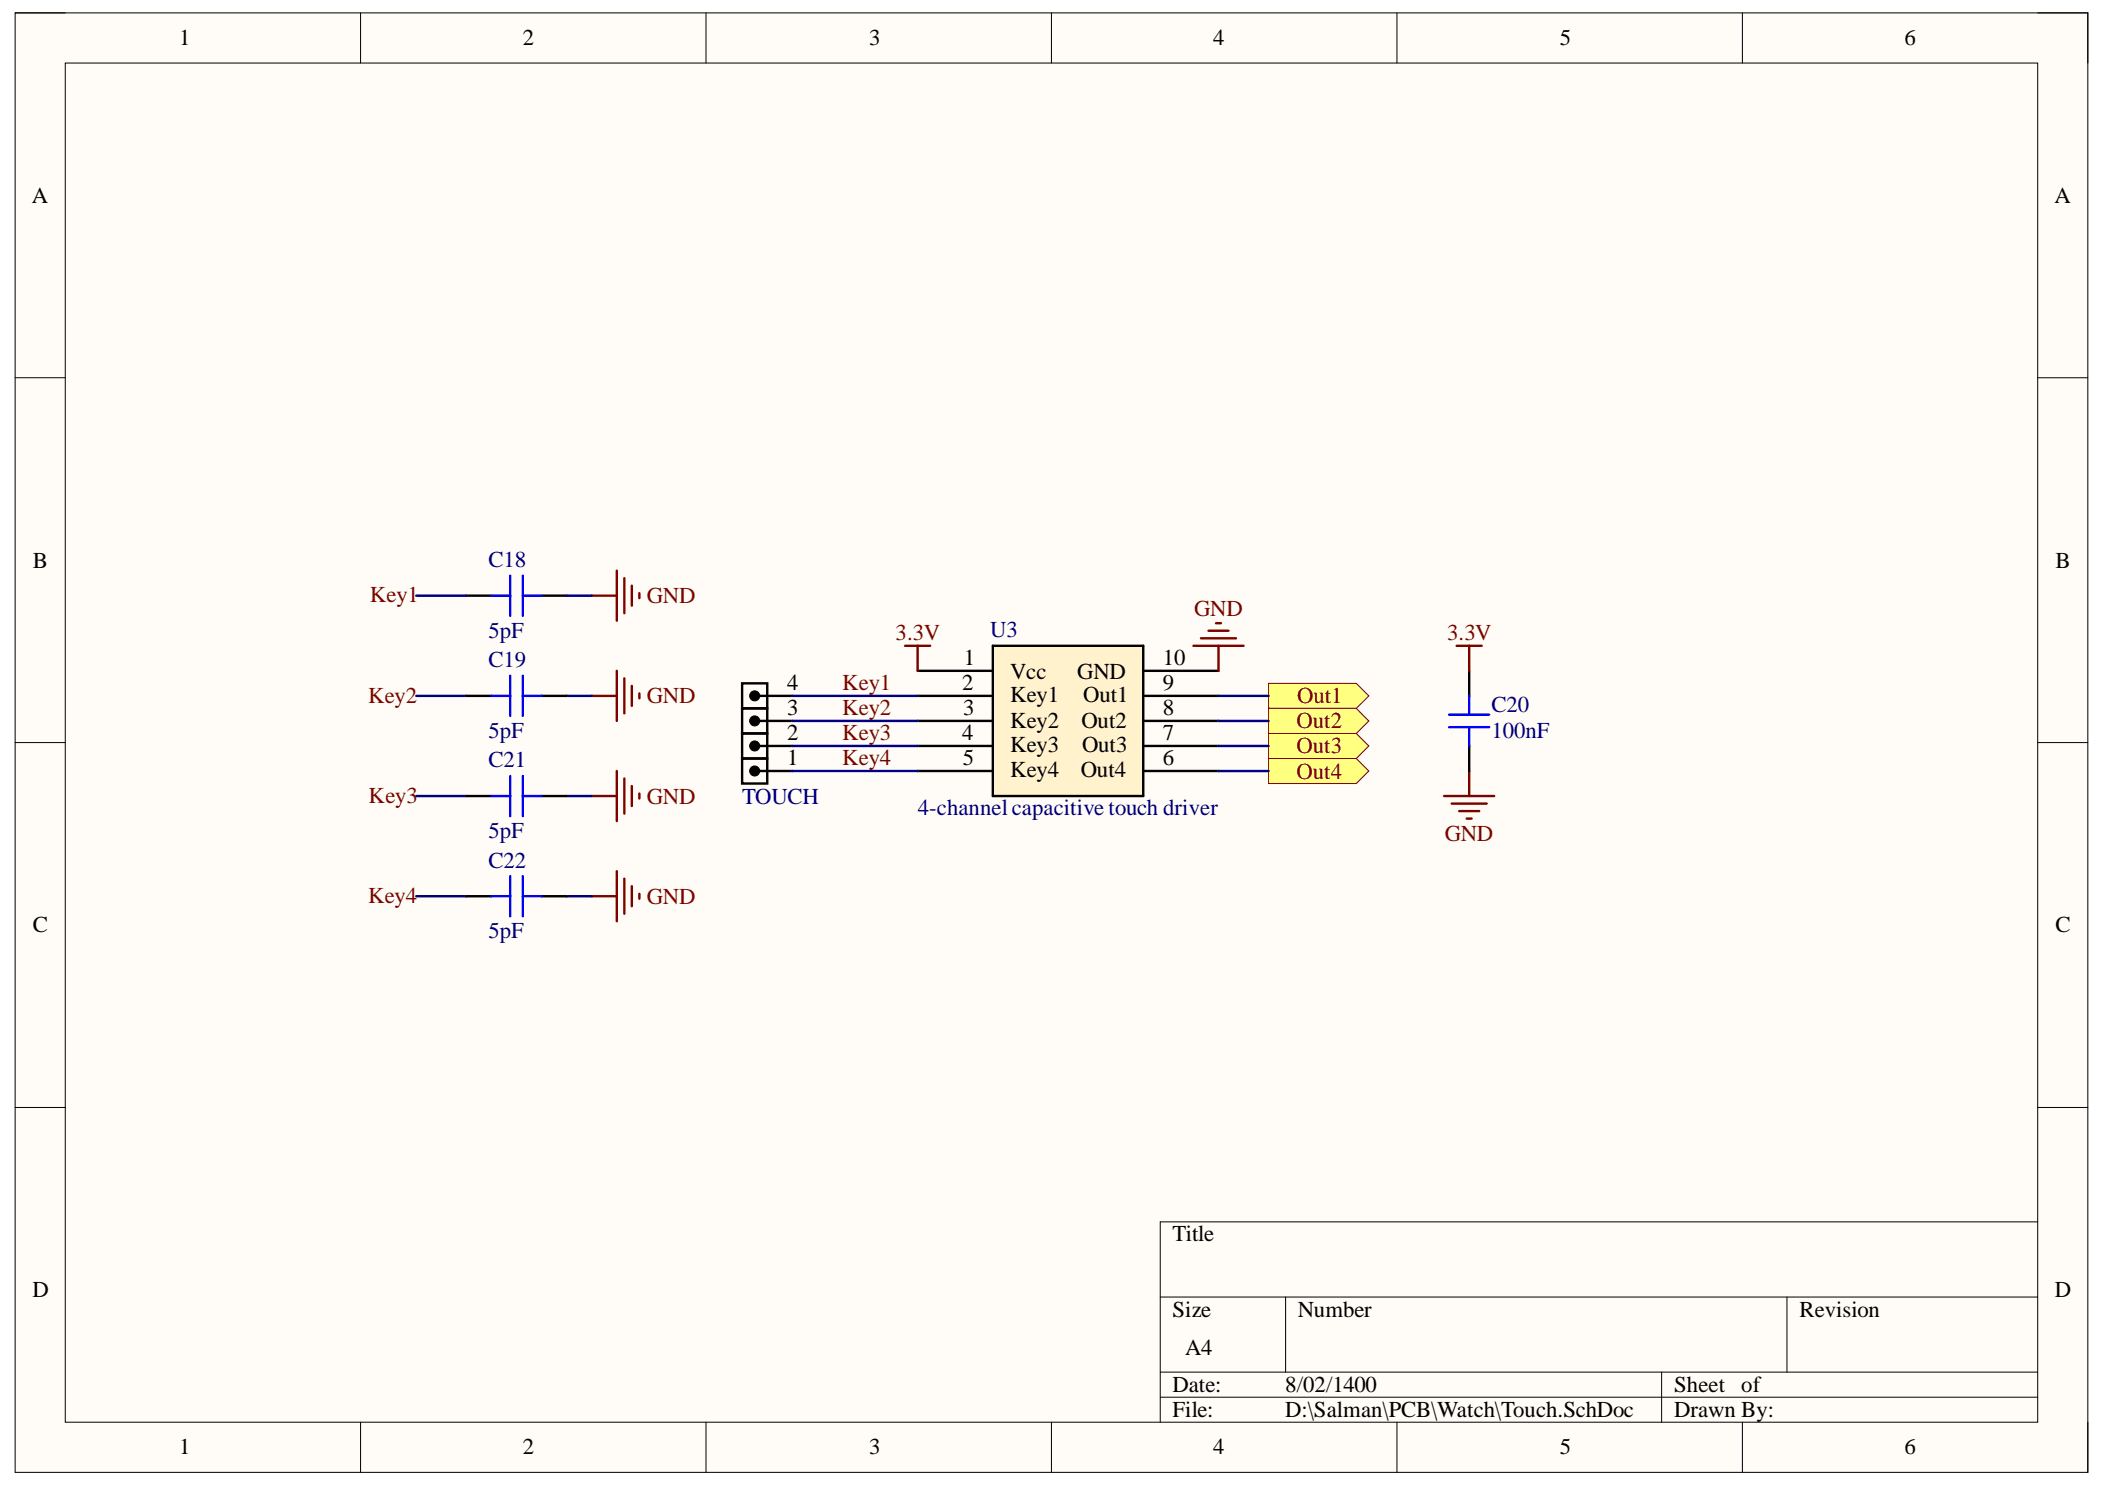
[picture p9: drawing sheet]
<svg xmlns="http://www.w3.org/2000/svg" width="297mm" height="210mm" viewBox="0 0 297 210" stroke-linecap="round" stroke-linejoin="round" font-family="sans-serif">
<defs><g id="words">
<g font-size="3.2">
<text x="25.3" y="6.3">1</text>
<text x="73.8" y="6.3">2</text>
<text x="122.7" y="6.3">3</text>
<text x="171.2" y="6.3">4</text>
<text x="220.1" y="6.3">5</text>
<text x="268.7" y="6.3">6</text>
<text x="4.5" y="28.6">A</text>
<text x="289.9" y="28.6">A</text>
<text x="4.7" y="80.1">B</text>
<text x="290.1" y="80.1">B</text>
<text x="136" y="93.8">1</text>
<text x="142.5" y="95.7">Vcc</text>
<text x="152" y="95.7">GND</text>
<text x="164.1" y="93.8">10</text>
<text x="111.1" y="100.9">3</text>
<text x="111.1" y="97.3">4</text>
<text x="135.8" y="97.3">2</text>
<text x="135.9" y="100.9">3</text>
<text x="142.5" y="99.1">Key1</text>
<text x="152.9" y="99.1">Out1</text>
<text x="164.1" y="100.9">8</text>
<text x="164.1" y="97.3">9</text>
<text x="111.1" y="107.9">1</text>
<text x="111.1" y="104.3">2</text>
<text x="135.8" y="104.3">4</text>
<text x="135.9" y="107.9">5</text>
<text x="142.5" y="102.6">Key2</text>
<text x="142.5" y="106.1">Key3</text>
<text x="152.6" y="102.6">Out2</text>
<text x="152.7" y="106.1">Out3</text>
<text x="164.1" y="107.9">6</text>
<text x="164.1" y="104.3">7</text>
<text x="142.5" y="109.7">Key4</text>
<text x="152.5" y="109.7">Out4</text>
<text x="4.7" y="131.5">C</text>
<text x="290.1" y="131.5">C</text>
<text x="165.5" y="175.1">Title</text>
<text x="4.6" y="183">D</text>
<text x="165.5" y="185.8">Size</text>
<text x="183.1" y="185.8">Number</text>
<text x="253.9" y="185.8">Revision</text>
<text x="290" y="183">D</text>
<text x="167.2" y="191.1">A4</text>
<text x="165.5" y="196.3">Date:</text>
<text x="181.4" y="196.3">8/02/1400</text>
<text x="236.3" y="196.3">Sheet</text>
<text x="245.7" y="196.3">of</text>
<text x="165.5" y="199.9">File:</text>
<text x="181.4" y="199.9">D:\Salman\PCB\Watch\Touch.SchDoc</text>
<text x="236.3" y="199.9">Drawn By:</text>
<text x="25.3" y="205.1">1</text>
<text x="73.8" y="205.1">2</text>
<text x="122.7" y="205.1">3</text>
<text x="171.2" y="205.1">4</text>
<text x="220.1" y="205.1">5</text>
<text x="268.7" y="205.1">6</text>
</g>
<g font-size="3.2" fill="#000080">
<text x="68.9" y="80">C18</text>
<text x="139.7" y="89.9">U3</text>
<text x="68.9" y="90.1">5pF</text>
<text x="68.9" y="94.1">C19</text>
<text x="210.5" y="100.4">C20</text>
<text x="68.9" y="104.2">5pF</text>
<text x="210.5" y="104.2">100nF</text>
<text x="68.9" y="108.2">C21</text>
<text x="104.7" y="113.4">TOUCH</text>
<text x="68.9" y="118.3">5pF</text>
<text x="129.5" y="115">4-channelcapacitive touch driver</text>
<text x="68.9" y="122.4">C22</text>
<text x="68.9" y="132.4">5pF</text>
</g>
<g font-size="3.2" fill="#800000">
<text x="52.2" y="85">Key1</text>
<text x="91.3" y="85.1">GND</text>
<text x="168.5" y="86.8">GND</text>
<text x="126.4" y="90.2">3.3V</text>
<text x="204.2" y="90.2">3.3V</text>
<text x="51.9" y="99.2">Key2</text>
<text x="91.3" y="99.2">GND</text>
<text x="118.8" y="97.3">Key1</text>
<text x="118.8" y="100.9">Key2</text>
<text x="183.1" y="99.2">Out1</text>
<text x="118.8" y="104.3">Key3</text>
<text x="118.8" y="107.9">Key4</text>
<text x="183" y="102.7">Out2</text>
<text x="183" y="106.3">Out3</text>
<text x="52" y="113.3">Key3</text>
<text x="91.3" y="113.4">GND</text>
<text x="183" y="109.8">Out4</text>
<text x="203.9" y="118.6">GND</text>
<text x="51.9" y="127.4">Key4</text>
<text x="91.3" y="127.5">GND</text>
</g>
</g></defs>
<path d="M2.1 1.8h292.5v205.9h-292.5z" fill-rule="evenodd" fill="#fffcf8"/>
<path d="M2.1 1.8h292.5v205.9h-292.5z" fill="none" stroke="#000" stroke-width=".14"/>
<path d="M9.2 8.9h278.3v191.7h-278.3z" fill-rule="evenodd" fill="#fffcf8"/>
<g fill="none" stroke="#000" stroke-width=".14">
<path d="M2.1 1.8h7.1M9.2 8.9h278.3v191.7h-278.3zM50.9 1.8v7.1M99.6 1.8v7.1M148.4 1.8v7.1M197.1 1.8v7.1M245.9 1.8v7.1M287.5 1.8h7.1v7.1M2.1 53.3h7.1M287.5 53.3h7.1M2.1 104.8h7.1M287.5 104.8h7.1"/>
<path d="M2.1 156.2h7.1M287.5 156.2h7.1M287.5 172.4h-123.8v28.2M163.7 183h123.8M163.7 193.6h123.8M163.7 197.1h123.8M181.4 183v10.6M234.5 193.6v7M252.2 183v10.6M50.9 200.6v7.1M99.6 200.6v7.1M148.4 200.6v7.1"/>
<path d="M197.1 200.6v7.1M245.9 200.6v7.1M294.6 200.6v7.1"/>
</g>
<path d="M140.1 91.1h21.2v21.2h-21.2z" fill-rule="evenodd" fill="#fff2cc"/>
<path d="M140.1 91.1h21.2v21.2h-21.2z" fill="none" stroke="#000" stroke-width=".14"/>
<path d="M129.5 98.2h10.6M129.5 94.6h10.6M140.1 91.1h21.2v21.2h-21.2zM161.3 98.2h10.6M161.3 94.6h10.6M129.5 101.7h10.6M129.5 105.2h10.6M129.5 108.8h10.6M161.3 101.7h10.6M161.3 105.2h10.6M161.3 108.8h10.6" fill="none" stroke="#000" stroke-width=".34"/>
<path d="M127.7 91.1h3.6M129.5 91.1v3.5M168.4 91.1h7.1M169.5 90h4.9M170.5 89h2.9M171.6 87.9h.7M171.9 91.1v3.5" fill="none" stroke="#800000" stroke-width=".34"/>
<path d="M179 96.4h12.4l1.8 1.8-1.8 1.7h-12.4z" fill-rule="evenodd" fill="#ffff80"/>
<path d="M179 96.4h12.4l1.8 1.8-1.8 1.7h-12.4z" fill="none" stroke="#800000" stroke-width=".14"/>
<path d="M179 99.9h12.4l1.8 1.8-1.8 1.8h-12.4z" fill-rule="evenodd" fill="#ffff80"/>
<path d="M179 99.9h12.4l1.8 1.8-1.8 1.8h-12.4z" fill="none" stroke="#800000" stroke-width=".14"/>
<path d="M179 103.5h12.4l1.8 1.7-1.8 1.8h-12.4z" fill-rule="evenodd" fill="#ffff80"/>
<path d="M179 103.5h12.4l1.8 1.7-1.8 1.8h-12.4z" fill="none" stroke="#800000" stroke-width=".14"/>
<path d="M179 107h12.4l1.8 1.8-1.8 1.7h-12.4z" fill-rule="evenodd" fill="#ffff80"/>
<path d="M179 107h12.4l1.8 1.8-1.8 1.7h-12.4z" fill="none" stroke="#800000" stroke-width=".14"/>
<g fill="none" stroke="#800000" stroke-width=".34">
<path d="M83.5 84h3.5M83.5 98.2h3.5M87 80.5v7.1M87 94.6v7.1M88.1 81.6v4.9M88.1 95.7v4.9M89.2 82.6v2.8M89.2 96.7v2.9M90.2 83.7v.7M90.2 97.8v.7M205.5 91.1h3.6M207.3 91.1v3.5"/>
<path d="M83.5 112.3h3.5M87 108.8v7M88.1 109.8v5M89.2 110.9v2.8M90.2 111.9v.7M203.8 112.3h7.1M204.8 113.4h5M205.9 114.4h2.8M207 115.5h.7M207.3 108.8v3.5M83.5 126.4h3.5M87 122.9v7.1"/>
<path d="M88.1 124v4.9M89.2 125v2.8M90.2 126.1v.7"/>
</g>
<g fill="none" stroke="#000" stroke-width=".34">
<path d="M65.8 98.2h3.5M65.8 84h3.5M76.4 98.2h3.6M76.4 84h3.6M104.7 99.9h3.6v3.6h-3.6zM104.7 96.4h3.6v3.5h-3.6zM107.2 98.2h4.6M207.3 94.6v3.6M65.8 112.3h3.5M76.4 112.3h3.6M104.7 107h3.6v3.5h-3.6zM104.7 103.5h3.6v3.5h-3.6z"/>
<path d="M107.2 108.8h4.6M107.2 105.2h4.6M107.2 101.7h4.6M207.3 105.2v3.6M65.8 126.4h3.5M76.4 126.4h3.6"/>
</g>
<g fill="#000">
<circle cx="106.5" cy="98.2" r=".71"/>
<circle cx="106.5" cy="101.7" r=".71"/>
<circle cx="106.5" cy="105.2" r=".71"/>
<circle cx="106.5" cy="108.8" r=".71"/>
</g>
<g fill="none" stroke="#000" stroke-width=".14">
<circle cx="106.5" cy="98.2" r=".71"/>
<circle cx="106.5" cy="101.7" r=".71"/>
<circle cx="106.5" cy="105.2" r=".71"/>
<circle cx="106.5" cy="108.8" r=".71"/>
</g>
<g fill="none" stroke="#00f" stroke-width=".34">
<path d="M69.3 84h2.7M69.3 98.2h2.7M72 81.2v5.7M72 95.3v5.7M73.8 84h2.6M73.8 81.2v5.7M73.8 95.3v5.7M73.8 98.2h2.6M207.3 98.2v2.6M69.3 112.3h2.7M72 109.5v5.6M73.8 109.5v5.6"/>
<path d="M73.8 112.3h2.6M204.5 100.8h5.6M204.5 102.6h5.6M207.3 102.6v2.6M69.3 126.4h2.7M72 123.6v5.7M73.8 123.6v5.7M73.8 126.4h2.6"/>
</g>
<g fill="none" stroke="#000080" stroke-width=".34">
<path d="M58.7 98.2h7.1M58.7 84h7.1M80 98.2h3.5M80 84h3.5M111.8 98.2h17.7M171.9 98.2h7.1M58.7 112.3h7.1M80 112.3h3.5M111.8 101.7h17.7M111.8 108.8h17.7M111.8 105.2h17.7M171.9 101.7h7.1"/>
<path d="M171.9 108.8h7.1M171.9 105.2h7.1M58.7 126.4h7.1M80 126.4h3.5"/>
</g>
<use href="#words"/>
</svg>
